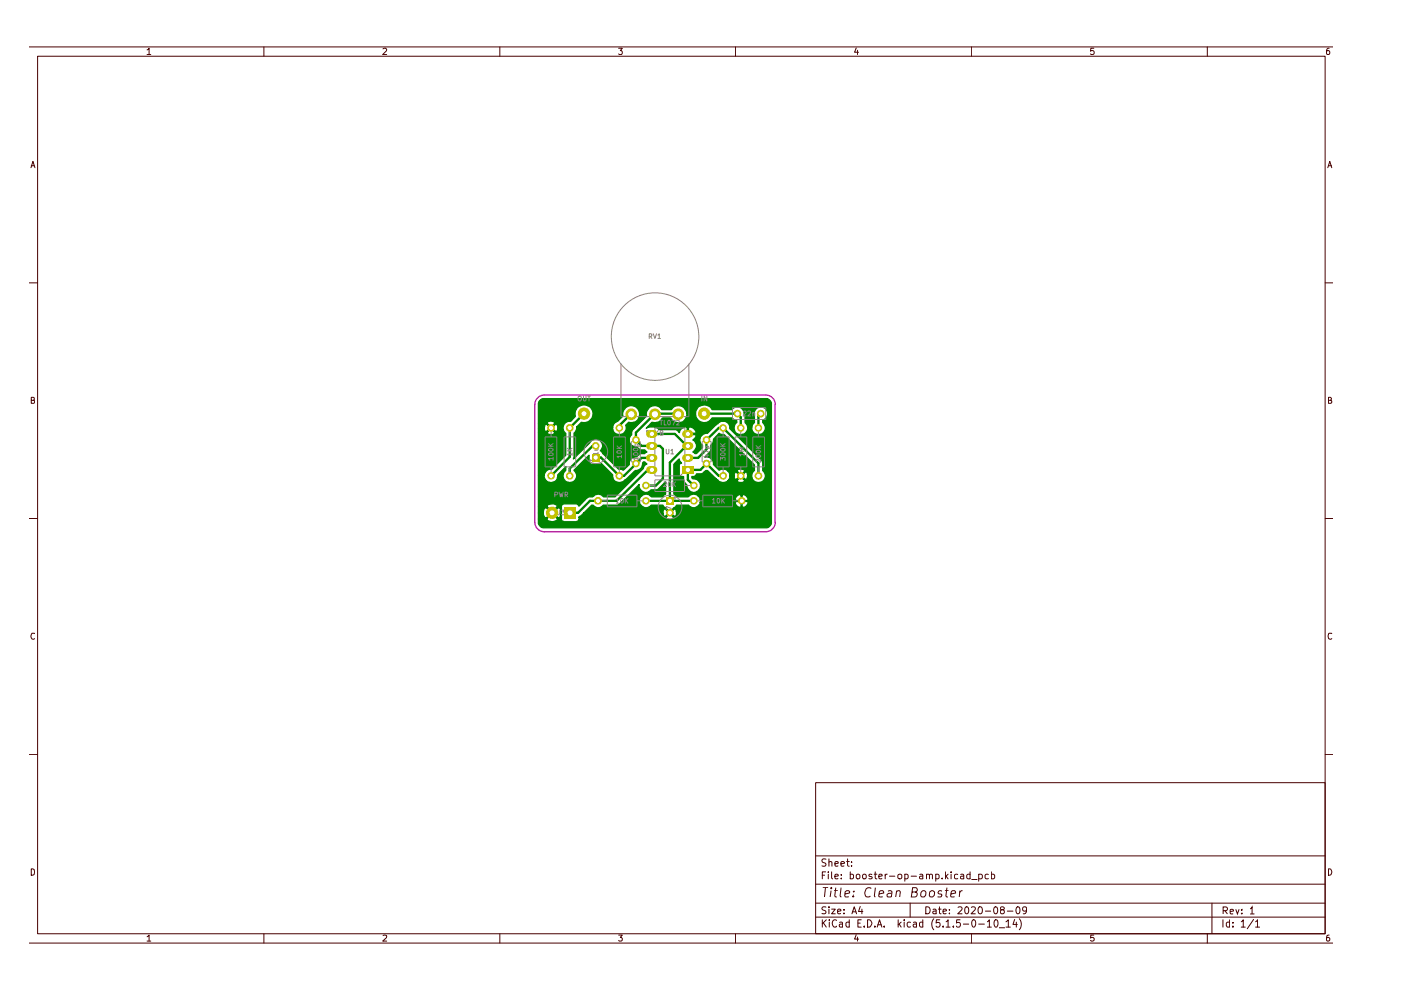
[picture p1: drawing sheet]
<svg xmlns="http://www.w3.org/2000/svg" width="297mm" height="210mm" viewBox="0 0 297 210" stroke-linecap="round" stroke-linejoin="round" font-family="sans-serif">
<g fill="none" stroke="#480000" stroke-width=".21">
<path d="M6.3 9.9h276.3M8 11.9h273v186.1h-273zM31.2 10.6l.4-.4v1.4M31.2 11.6h.8M56 9.9v2M81.2 10.4l.5-.2 .3 .4-.9 1h.9M106 9.9v2M131.2 10.2h.7l-.4 .5 .4 .2v.5l-.2 .2-.5-.2M155.9 9.9v2M181.5 10.2l-.3 .9h.8M181.8 10.7v.9M206 9.9v2"/>
<path d="M231.9 10.2h-.6l-.1 .7 .2-.2 .4 .1 .2 .2-.1 .4-.2 .2-.5-.2M256 9.9v2M281.8 10.2l-.4 .2-.2 .9 .2 .3 .5-.2v-.4l-.2-.3-.4 .1-.1 .2M6.6 35.6l.4-1.4 .4 1.4M6.6 35.1h.7M281.5 35.6l.4-1.4 .5 1.4M281.7 35.1h.6M6.3 60h1.7M281 60h1.6M6.6 84.9l.6-.1 .1-.4-.7-.2v1.3h.5l.2-.4-.2-.2M281.7 84.9l.5-.2 .1-.2-.2-.3h-.4v1.3h.5l.2-.4-.3-.2M6.3 109.9h1.7"/>
<path d="M281 109.9h1.6M7.3 134.3h-.5a.66 .66 0 0 0-.3 .8 .66 .66 0 0 0 .8 .4v-.1M282.4 134.3h-.6a.63 .63 0 0 0-.3 .8 .63 .63 0 0 0 .9 .3M6.3 159.9h1.7M281 159.9h1.6M172.9 165.9h108.1v32.1h-108.1zM6.3 200h276.3M6.6 184.2a.67 .67 0 0 1 .7 .7 .67 .67 0 0 1-.7 .7zM31.2 198.6l.4-.3v1.2M31.2 199.5h.8M56 198v2M81.2 198.3h.7l.1 .3-.9 .9h.9"/>
<path d="M106 198v2M131.2 198.3h.7l-.4 .5 .4 .2v.3l-.2 .2-.5-.1M155.9 198v2M172.9 194.5h108.1M172.9 191.5h108.1M172.9 187.5h108.1M172.9 181.5h108.1M174.3 195v1.6M174.3 185.6h.5M174.4 188.2h1.2M174.6 195.7l.6 .9M175 188.2l-.2 2"/>
<path d="M175 184.9h-.7v1.4M175.1 192.3h-.5l-.3 .1v.4l.7 .3 .1 .4-.3 .2h-.5M175.1 182.2l-.5-.1-.3 .1v.5l.7 .3 .1 .4-.3 .3-.5-.1M175.2 195l-.9 .9M175.6 184.9v.1M175.6 185.3v1M175.8 192.3v.1M175.8 182.8l.2-.1h.3l.1 1M175.8 182.1v1.6M175.8 192.8v.9M175.8 195v.2M175.8 195.5v1.1"/>
<path d="M176.2 188.8l-.2 1.4M176.3 188.2l-.2 .1 .1 .1 .2-.1-.2 .1M176.3 192.8h.8l-.8 .9h.8M176.3 184.9v1.2l.2 .2M176.8 188.8h.8M177 185.8l.7-.1v-.3l-.5-.1-.2 .3 .1 .7h.6M177 183.2l.7-.2v-.3h-.5l-.2 .2 .1 .7h.6M177.2 188.2l-.2 1.7 .1 .2 .3 .1M177.4 195.2a.73 .73 0 0 0-1 .5 .73 .73 0 0 0 .7 .9l.3-.2M177.6 193.3l.7-.2-.1-.3h-.4l-.2 .2 .1 .7h.5M178 195.6h.6v1M178.3 183.2l.8-.2-.2-.3h-.4l-.2 .2 .1 .7h.5"/>
<path d="M178.3 188.2l-.2 1.7 .3 .3M178.4 186.2v.1M178.4 185.4v.2M178.6 195.9h-.4l-.3 .2 .1 .4h.6M178.9 193.6l.2 .1h-.2v-.1v.1M178.9 192.8l.2 .1-.2 .1v-.2v.2M179.2 189.5l.9-.2v-.3l-.6-.2-.3 .3v1h.8M179.5 182.7h.6M179.7 182.1v1.3l.4 .3M180.1 195.6l-.5-.1-.2 .3 .1 .7h.6M180.1 195v1.6M180.3 185.4l.4-.1 .3 .3-.2 .7h-.5"/>
<path d="M180.3 184.9v1.4M180.6 183.5v.2M180.6 182.7v.2M180.6 193.7l.5-1.4 .5 1.4M180.8 193.3h.7M180.9 190l.1 .1-.1 .1v-.2v.2M181 189v.1M181.5 198.2l-.3 .9h.8M181.6 185.5l.2-.2 .4 .2 .1 .6-.1 .2h-.4l-.2-.1zM181.8 198.7v.8M181.9 195.7h.5M182.4 192.2l-.4 1.1h1"/>
<path d="M182.6 195h-.7v1.6h.7M182.7 192.8v.9M183 185.5l.2-.2 .4 .2 .1 .6-.2 .2h-.3l-.2-.1zM183.2 196.4v.2M183.9 195l.7 .2a.82 .82 0 0 1 .1 .9 .82 .82 0 0 1-.8 .5zM184.7 188.4l-.1-.1a1 1 0 0 0-1.1 .3 1 1 0 0 0-.1 1.1 .65 .65 0 0 0 .5 .5 .65 .65 0 0 0 .6-.2M184.9 185.4a.4 .4 0 0 0-.7 .2l.1 .2 .6 .3-.3 .2h-.4M185.3 185.3h.6M185.5 196.4v.2M185.6 184.9v1.2l.3 .2M185.6 188.2l-.2 1.7 .2 .3M186 196.6l.5-1.6 .5 1.6"/>
<path d="M186.1 196.1h.7M186.3 185.8l.7-.1v-.3l-.5-.1-.2 .3 .1 .7h.6M186.4 189.5l1-.2-.3-.5-.6 .2-.2 .9 .3 .3 .5-.1M187.5 196.4v.2M187.7 185.3v1M188.1 185.3l-.4 .3M188.3 189l.2-.2 .6 .2-.1 1.2M188.6 185.8h1.1M189.1 189.3l-.9 .2a.37 .37 0 0 0 .1 .7l.7-.1M190 189.1a.49 .49 0 0 1 .9 0l-.2 1.1M190.1 188.8l-.2 1.4M190.4 185.5l.3-.2 .4 .2 .1 .6-.1 .2h-.4l-.3-.1z"/>
<path d="M190.4 195v1.6M190.6 195.9l.5 .7M191.1 195.5l-.7 .6M191.7 195v.2M191.7 195.5v1.1M191.8 185.4l.5-.1 .2 .3-.1 .7h-.6M191.8 185.3v1.5M193 191.5v3M193 195.6l-.4-.1-.3 .3 .2 .7h.5M193.2 185.8h1.1M193.4 189.1h.9l.2-.3-.2-.5-.8-.1-.3 2h.8l.3-.2 .1-.7-.3-.2M193.7 195.6h.5l.1 1"/>
<path d="M194.3 195.9h-.5l-.2 .2 .1 .4h.6M195 185.4h.6l.1 .9M195.4 189.1a.5 .5 0 0 1 .5-.3 .5 .5 0 0 1 .4 .5v.5a.57 .57 0 0 1-.6 .4 .57 .57 0 0 1-.5-.4zM195.7 195.6l-.5-.1-.3 .3 .2 .7h.6M195.7 185.7l-.5 .1-.3 .2 .3 .3h.5M195.7 195v1.6M196.3 192.3a.76 .76 0 0 1 .9 .7 .76 .76 0 0 1-.9 .7zM196.4 185.5l.2-.2 .4 .1 .1 .9M196.4 185.3v1M197.1 185.6l.2-.3 .3 .1 .1 .9M197.2 189.1a.54 .54 0 0 1 .5-.3 .54 .54 0 0 1 .5 .5l-.1 .5-.3 .3-.4 .1-.4-.4zM197.8 192.8h.6l.1 .9"/>
<path d="M198 194.8a1.78 1.78 0 0 0 0 2.3M198.4 185.4l.4-.1 .3 .3-.1 .7h-.6M198.4 185.3v1.5M198.5 193.1l-.5 .1-.2 .2 .2 .3h.5M199 192.8h.5M199.2 192.3v1.2l.3 .2M199.2 195h-.7v.7l.2-.1 .5 .1a.6 .6 0 0 1-.2 .9h-.3l-.2-.2M199.7 189l-.5-.2-.3 .5 .2 .2 .5 .1v.5h-.8M199.7 186.2v.1M200 193.3l.7-.2-.1-.3h-.4l-.2 .2v.7h.6M200 196.4v.2M200.3 188.8h.8"/>
<path d="M200.4 184.9v1.4M200.6 195.4l.4-.4v1.6M200.6 196.6h.8M200.6 185.8l.4 .5M200.8 188.2l-.2 1.7v.2l.4 .1M201 185.3l-.6 .6M201.3 193.6v.1M201.3 192.8v.2M201.6 189.5l1-.2-.2-.5-.6 .2-.3 .9 .3 .3 .6-.1M201.6 184.9v.1M201.6 185.3v1M202.1 196.4l.1 .1h-.2l.1-.1v.2"/>
<path d="M203.1 185.4l-.5-.1-.2 .3 .1 .7h.6M203.1 192.4l.6-.1 .3 .4-.9 1h.9M203.5 188.8l-.1 1.4M203.6 195h-.8v.7l.2-.1 .6 .1a.6 .6 0 0 1-.3 .9h-.3l-.2-.2M203.7 185.4h.6v.9M204.1 188.8h-.2l-.5 .5M204.3 195.9h1.1M204.3 185.7l-.5 .1-.2 .2 .2 .3h.5M204.7 192.4l.2-.1a.79 .79 0 0 1 .5 .7 .79 .79 0 0 1-.5 .7l-.4-.5zM205.7 185.4l-.5-.1-.2 .3 .1 .7h.6M205.7 184.9v1.4M206 192.4l.5-.1 .3 .4-.9 1h.9"/>
<path d="M206 198v2M206 186.5h1.2M206.2 195.2l.3-.2a.91 .91 0 0 1-.1 1.6l-.4-.7zM207.5 192.4l.2-.1a.76 .76 0 0 1 .6 .7 .76 .76 0 0 1-.6 .7l-.3-.5zM207.5 185.4l.5-.1 .3 .3-.2 .7h-.6M207.5 195.9h1.2M207.5 185.3v1.5M208.9 193.2h1.1M209.3 195.4l.5-.4v1.6M209.3 196.6h.9M209.6 185.4l-.5-.1-.3 .3 .2 .7h.6M210.2 185.4l.4-.1 .3 .3-.2 .7h-.5"/>
<path d="M210.2 184.9v1.4M210.8 192.4l.2-.1a.79 .79 0 0 1 .5 .7 .79 .79 0 0 1-.5 .7l-.3-.5zM210.9 195.2l.3-.2a.91 .91 0 0 1-.1 1.6l-.4-.7zM211.9 196.7h1.1M212.4 192.9l-.3-.3 .1-.2 .2-.1h.4l.1 .5-.7 .2-.1 .2v.3l.3 .2h.4l.1-.2v-.3l-.2-.3M213.3 195.4l.5-.4v1.6M213.3 196.6h.9M213.6 193.2h1.2M215.1 194.9l-.3 1.1h.9M215.5 195.5v1.1M215.5 192.4l.3-.1a.79 .79 0 0 1 .5 .7 .79 .79 0 0 1-.5 .7l-.4-.5zM216.1 194.8a1.78 1.78 0 0 1 0 2.3"/>
<path d="M217.7 192.9l-.3 .3-.4-.1-.2-.2v-.4l.3-.2h.4l.2 .2a.98 .98 0 0 1-.5 1.2h-.2M231.9 198.3h-.6l-.1 .6 .2-.1h.4l.2 .5-.3 .2-.5-.1M256 198v2M257 191.5v6.5M259.3 195v1.6M259.3 193.1l.8-.1 .1-.2v-.4l-.9-.1v1.5M259.7 193.1l.5 .7M260.7 195.6l-.4-.1-.3 .3 .1 .7h.6M260.7 195v1.6M260.8 193.3l.7-.2-.1-.2-.4-.1-.2 .2 .1 .7h.5M261.4 196.4v.2M261.4 195.6v.1"/>
<path d="M262 192.8l.4 1 .3-1M263.2 195.4l.4-.4v1.6M263.2 196.6h.8M263.3 193.6v.2M263.3 192.9v.1M265 192.7l.5-.4v1.5M265 193.8h1M265.8 194.9l-1.4 2M266.2 195.4l.4-.4v1.6M266.2 196.6h.9M281.7 184.2a.67 .67 0 0 1 .7 .7 .67 .67 0 0 1-.7 .7zM281.8 198.3h-.4l-.2 1 .2 .2h.3l.2-.2v-.3l-.2-.2h-.3l-.2 .2"/>
</g>
<path d="M127.4 97l3.9 3.9h1l3.7-3.8h2.2M133.8 87.7l-2.5 2.5v.5M138.2 92h4.9l2.5 2.5M138.2 99.6h-.8l-6.7 6.6h-3.9M143.8 87.7h-4.9l-4.1 4v1.6l1.2 1.2h3.9l.6 .7v6.3l-1.4 1.4h-2.2M145.8 94.5h-.3l-3.5 3.6v8.1M145.8 97.1h2.2l1.8-1.8v-2l2.6-2.6h.9l7.5 7.5v2.7M149.3 87.7h7.1l.7 .8v2.2M161.3 87.7l-.5 .5v2.5M136.9 106.2h10.2M153.3 100.9h-.9l-2.6-2.6-1.3 1.3h-2.7v2.1l1.3 1.2" fill="none" stroke="#008400" stroke-width=".49"/>
<path d="M114.4 85l.7-.5h47.5l.5 .2 .4 .7v25.6l-.2 .4-.5 .4-47.7 .1-.4-.2-.5-.5v-1.2h1.7l.2 .3a1.99 1.99 0 0 0 2 0l.1-.3-1.1-1.1-1.2 1.1h-1.7v-1.2h.9a1.12 1.12 0 0 0 .7 1.1l1.1-1.2h.4l1.1 1.2 .3-.2a1.57 1.57 0 0 0-.3-2.1l-1.1 1.1h-.4l-1.1-1.1-.5 .4-.2 .8h-.9v-1.4h1.7l1.2 1.1 1.1-1.1-.1-.3-.7-.3-1.1 .2-.4 .4h-1.7v-6.6h1.2a1.45 1.45 0 0 0 1.4 1.5 1.45 1.45 0 0 0 1.5-1.6l1.7-1.8-.1 .9a1.44 1.44 0 0 0 0 2.1 1.44 1.44 0 0 0 2.1-.1 1.44 1.44 0 0 0-.3-2.1l3.2-3.2v1.4l.3 .5h2.2l.1-.1 2.4 2.4v.3a1.51 1.51 0 0 0 1.1 1.3 1.51 1.51 0 0 0 1.6-.6l2.1-1.9 .8-.2a1.37 1.37 0 0 0 .7-1.5l.5-.2 .5 .5-.6 .4-.2 .5-6 6h-2.5a1.45 1.45 0 0 0-2.2 0h-.8l-.4 .3-1.7 1.7-.5-.5h-2.8l-.3 .2-.2 .2 .1 3.1 .6 .3h2.4l.6-.3 .1-.6h18.4a.97 .97 0 0 0 1.6 0l-.8-.8-.8 .8h-18.4v-.1l1-.8h16.7l.2 .6 .3 .1 .8-.8h.4l.8 .8 .2-.1a1.13 1.13 0 0 0-.2-1.5l-.8 .8h-.4l-.8-.8-.2 .1-.3 .8h-16.7l1.6-1.7h.3a1.33 1.33 0 0 0 2.2 0h3l.3-.1 4.3-4.2a1.44 1.44 0 0 0 .8 1.5 1.44 1.44 0 0 0 1.7-.4h1.3l.3-.2 1.5-1.5v2.6l-.6 .5h-2.4a1.44 1.44 0 0 0-2-.2 1.44 1.44 0 0 0-.1 2.1 1.44 1.44 0 0 0 2.1-.1h2.4l.3 .4 .4 .2 .8 .8 1.4-1.4h2.6a1.37 1.37 0 0 0 1.4 .5 1.37 1.37 0 0 0 1-1.1h7.5l.2 .7a.74 .74 0 0 0 1 .3v-1.2h.2v1.2l.3 .1 .7-.4 .3-.5-.1-.4h-2.5l-.1 .2h-7.5v-.7h7.5l.1 .3h1.1v-1.2h.2v1.2h1.2a1.07 1.07 0 0 0-1.4-1.2 1.07 1.07 0 0 0-1.2 .9h-7.5a1.48 1.48 0 0 0-2.5-.5h-2.5l-.5-.5v-6.4l1.1-1.1 .5 .9-.5 .4v2.1l.3 .3h.6v.9l.3 .4a1.06 1.06 0 0 1 .5 1.1 1.43 1.43 0 0 0 1.7 .9 1.43 1.43 0 0 0 1.1-1.6 1.43 1.43 0 0 0-1.6-1.2l-.2-.2v-.3h.7l.3-.5h1l.9-.7h.4l2 1.9a1.62 1.62 0 0 0 2.4 .2h1.9l.1 .2a1.11 1.11 0 0 0 1.5-.2l-.8-.9-.8 .9h-1.9l.3-.6v-.3h.9a.54 .54 0 0 0 .5 .7l.8-.8h.4l.7 .8 .3-.1a1.4 1.4 0 0 0 0-1.5l-.3-.1-.7 .9h-.4l-.8-.9a.82 .82 0 0 0-.5 1h-.9v-.5l-.3-.6h1.9l.8 .8 .8-.8-.1-.3-.8-.2a.63 .63 0 0 0-.7 .5h-1.9l-.7-.4h-.8l-.4 .2-1.2-1.2v-.4a1.53 1.53 0 0 0-1.9-1.2l1.3-1.4v-1.1l.4-.4 .2-.9 1.2-1.2 1 .2 6.4 6.5v1.2a1.44 1.44 0 0 0-.2 2.1 1.44 1.44 0 0 0 2.1 0 1.44 1.44 0 0 0-.1-2.1v-1.7l-.1-.4-6.9-6.8a1.43 1.43 0 0 0-1-1.6 1.51 1.51 0 0 0-1.5 .5l-2.2 2.1a1.43 1.43 0 0 0-1.5 .8 1.43 1.43 0 0 0 .4 1.7v.5l-1.2 1.3h-.4l-.4-.4a1.4 1.4 0 0 0 .8-1.3 1.4 1.4 0 0 0-.8-1.2l.4-.4 .3-.5-.1-.3h-1.8v-1.6h.3v1.4h1.5l.1-.3-.5-.7a2.15 2.15 0 0 0-2.1-.3l-.7 .5-.2 .6-.8-.6h-3.6l-.3-.3-.8-.3h-.9l-.7 .3 1.2-1.3 .4 .1a1.62 1.62 0 0 0 1.9-1l1.7 .1a1.8 1.8 0 0 0 2.2 .9 1.8 1.8 0 0 0 1.2-2h1.9v.3a1.88 1.88 0 0 0 1.5 1.7 1.88 1.88 0 0 0 2-1h4.2l1 .6v.4a1.44 1.44 0 0 0 .3 2.5 1.44 1.44 0 0 0 2-1.5h.9v.3a1.44 1.44 0 0 0 2.1 1.1 1.44 1.44 0 0 0 .2-2.4v-.5l.3-.1a1.44 1.44 0 0 0 .6-1.9 1.44 1.44 0 0 0-1.8-.7 1.44 1.44 0 0 0-.9 1.7v1.5l-.4 .4-.1 .6h-.9l-.5-1v-1.3l-.2-.3a1.47 1.47 0 0 0-.8-1.6 1.47 1.47 0 0 0-1.8 .5h-4.2l-.2-.4a1.9 1.9 0 0 0-2-.6 1.9 1.9 0 0 0-1.3 1.7h-1.9v-.3a1.79 1.79 0 0 0-1.5-1.3 1.79 1.79 0 0 0-1.8 .9h-2l-.1-.2a1.75 1.75 0 0 0-2.2-.5 1.75 1.75 0 0 0-.9 2l-3 3-.2 1-.2 .2a1.49 1.49 0 0 0-.1 1.6 1.49 1.49 0 0 0 1.4 .8l.7 .5 1 .1 .5 .4-.5 .4h-.8l-.4 .2a1.41 1.41 0 0 1-1.4 .6l-.7 .9v.6l-1.2 1.2-.5-.2h-.5l-3.9-3.9 .3-.4a1.42 1.42 0 0 0-.7-2 1.42 1.42 0 0 0-1.9 .7l-3.4 3.4 .1-.2v-5.2l.5-.7 .1-.6h7.6a1.43 1.43 0 0 0 1.6 1.5 1.43 1.43 0 0 0 1.1-1.9l.7-.7 .3 .1a1.8 1.8 0 0 0 2-1.8 1.8 1.8 0 0 0-1.9-1.8 1.8 1.8 0 0 0-1.6 2.2l-1.1 1.1-.8 .5-.3 .8h-7.6l1-1.1a1.91 1.91 0 0 0 2.4-1.6 1.91 1.91 0 0 0-2.1-2.1 1.91 1.91 0 0 0-1.6 2.5l-1 1h-.6a1.44 1.44 0 0 0-1 1.1 1.44 1.44 0 0 0 .5 1.5v4.6l-2.9 3a1.45 1.45 0 0 0-1.6 1.3h-1.2v-9.1h1.8l.1 .2a1.34 1.34 0 0 0 1.4 0l.1-.2-.8-.8-.8 .8h-1.8v-.9h1.2l.1 .6 .4 .1 .7-.8h.4l.8 .8 .4-.3a.97 .97 0 0 0-.4-1.3l-.8 .8h-.4l-.7-.8-.3 .1-.2 .8h-1.2v-1.1h1.8l.8 .8 .8-.8-.1-.2-.7-.2-.7 .2-.1 .2h-1.8v-4.2z" fill="#008400"/>
<path d="M114.4 85l.7-.5h47.5l.5 .2 .4 .7v25.6l-.2 .4-.5 .4-47.7 .1-.4-.2-.5-.5v-1.2h1.7l.2 .3a1.99 1.99 0 0 0 2 0l.1-.3-1.1-1.1-1.2 1.1h-1.7v-1.2h.9a1.12 1.12 0 0 0 .7 1.1l1.1-1.2h.4l1.1 1.2 .3-.2a1.57 1.57 0 0 0-.3-2.1l-1.1 1.1h-.4l-1.1-1.1-.5 .4-.2 .8h-.9v-1.4h1.7l1.2 1.1 1.1-1.1-.1-.3-.7-.3-1.1 .2-.4 .4h-1.7v-6.6h1.2a1.45 1.45 0 0 0 1.4 1.5 1.45 1.45 0 0 0 1.5-1.6l1.7-1.8-.1 .9a1.44 1.44 0 0 0 0 2.1 1.44 1.44 0 0 0 2.1-.1 1.44 1.44 0 0 0-.3-2.1l3.2-3.2v1.4l.3 .5h2.2l.1-.1 2.4 2.4v.3a1.51 1.51 0 0 0 1.1 1.3 1.51 1.51 0 0 0 1.6-.6l2.1-1.9 .8-.2a1.37 1.37 0 0 0 .7-1.5l.5-.2 .5 .5-.6 .4-.2 .5-6 6h-2.5a1.45 1.45 0 0 0-2.2 0h-.8l-.4 .3-1.7 1.7-.5-.5h-2.8l-.3 .2-.2 .2 .1 3.1 .6 .3h2.4l.6-.3 .1-.6h18.4a.97 .97 0 0 0 1.6 0l-.8-.8-.8 .8h-18.4v-.1l1-.8h16.7l.2 .6 .3 .1 .8-.8h.4l.8 .8 .2-.1a1.13 1.13 0 0 0-.2-1.5l-.8 .8h-.4l-.8-.8-.2 .1-.3 .8h-16.7l1.6-1.7h.3a1.33 1.33 0 0 0 2.2 0h3l.3-.1 4.3-4.2a1.44 1.44 0 0 0 .8 1.5 1.44 1.44 0 0 0 1.7-.4h1.3l.3-.2 1.5-1.5v2.6l-.6 .5h-2.4a1.44 1.44 0 0 0-2-.2 1.44 1.44 0 0 0-.1 2.1 1.44 1.44 0 0 0 2.1-.1h2.4l.3 .4 .4 .2 .8 .8 1.4-1.4h2.6a1.37 1.37 0 0 0 1.4 .5 1.37 1.37 0 0 0 1-1.1h7.5l.2 .7a.74 .74 0 0 0 1 .3v-1.2h.2v1.2l.3 .1 .7-.4 .3-.5-.1-.4h-2.5l-.1 .2h-7.5v-.7h7.5l.1 .3h1.1v-1.2h.2v1.2h1.2a1.07 1.07 0 0 0-1.4-1.2 1.07 1.07 0 0 0-1.2 .9h-7.5a1.48 1.48 0 0 0-2.5-.5h-2.5l-.5-.5v-6.4l1.1-1.1 .5 .9-.5 .4v2.1l.3 .3h.6v.9l.3 .4a1.06 1.06 0 0 1 .5 1.1 1.43 1.43 0 0 0 1.7 .9 1.43 1.43 0 0 0 1.1-1.6 1.43 1.43 0 0 0-1.6-1.2l-.2-.2v-.3h.7l.3-.5h1l.9-.7h.4l2 1.9a1.62 1.62 0 0 0 2.4 .2h1.9l.1 .2a1.11 1.11 0 0 0 1.5-.2l-.8-.9-.8 .9h-1.9l.3-.6v-.3h.9a.54 .54 0 0 0 .5 .7l.8-.8h.4l.7 .8 .3-.1a1.4 1.4 0 0 0 0-1.5l-.3-.1-.7 .9h-.4l-.8-.9a.82 .82 0 0 0-.5 1h-.9v-.5l-.3-.6h1.9l.8 .8 .8-.8-.1-.3-.8-.2a.63 .63 0 0 0-.7 .5h-1.9l-.7-.4h-.8l-.4 .2-1.2-1.2v-.4a1.53 1.53 0 0 0-1.9-1.2l1.3-1.4v-1.1l.4-.4 .2-.9 1.2-1.2 1 .2 6.4 6.5v1.2a1.44 1.44 0 0 0-.2 2.1 1.44 1.44 0 0 0 2.1 0 1.44 1.44 0 0 0-.1-2.1v-1.7l-.1-.4-6.9-6.8a1.43 1.43 0 0 0-1-1.6 1.51 1.51 0 0 0-1.5 .5l-2.2 2.1a1.43 1.43 0 0 0-1.5 .8 1.43 1.43 0 0 0 .4 1.7v.5l-1.2 1.3h-.4l-.4-.4a1.4 1.4 0 0 0 .8-1.3 1.4 1.4 0 0 0-.8-1.2l.4-.4 .3-.5-.1-.3h-1.8v-1.6h.3v1.4h1.5l.1-.3-.5-.7a2.15 2.15 0 0 0-2.1-.3l-.7 .5-.2 .6-.8-.6h-3.6l-.3-.3-.8-.3h-.9l-.7 .3 1.2-1.3 .4 .1a1.62 1.62 0 0 0 1.9-1l1.7 .1a1.8 1.8 0 0 0 2.2 .9 1.8 1.8 0 0 0 1.2-2h1.9v.3a1.88 1.88 0 0 0 1.5 1.7 1.88 1.88 0 0 0 2-1h4.2l1 .6v.4a1.44 1.44 0 0 0 .3 2.5 1.44 1.44 0 0 0 2-1.5h.9v.3a1.44 1.44 0 0 0 2.1 1.1 1.44 1.44 0 0 0 .2-2.4v-.5l.3-.1a1.44 1.44 0 0 0 .6-1.9 1.44 1.44 0 0 0-1.8-.7 1.44 1.44 0 0 0-.9 1.7v1.5l-.4 .4-.1 .6h-.9l-.5-1v-1.3l-.2-.3a1.47 1.47 0 0 0-.8-1.6 1.47 1.47 0 0 0-1.8 .5h-4.2l-.2-.4a1.9 1.9 0 0 0-2-.6 1.9 1.9 0 0 0-1.3 1.7h-1.9v-.3a1.79 1.79 0 0 0-1.5-1.3 1.79 1.79 0 0 0-1.8 .9h-2l-.1-.2a1.75 1.75 0 0 0-2.2-.5 1.75 1.75 0 0 0-.9 2l-3 3-.2 1-.2 .2a1.49 1.49 0 0 0-.1 1.6 1.49 1.49 0 0 0 1.4 .8l.7 .5 1 .1 .5 .4-.5 .4h-.8l-.4 .2a1.41 1.41 0 0 1-1.4 .6l-.7 .9v.6l-1.2 1.2-.5-.2h-.5l-3.9-3.9 .3-.4a1.42 1.42 0 0 0-.7-2 1.42 1.42 0 0 0-1.9 .7l-3.4 3.4 .1-.2v-5.2l.5-.7 .1-.6h7.6a1.43 1.43 0 0 0 1.6 1.5 1.43 1.43 0 0 0 1.1-1.9l.7-.7 .3 .1a1.8 1.8 0 0 0 2-1.8 1.8 1.8 0 0 0-1.9-1.8 1.8 1.8 0 0 0-1.6 2.2l-1.1 1.1-.8 .5-.3 .8h-7.6l1-1.1a1.91 1.91 0 0 0 2.4-1.6 1.91 1.91 0 0 0-2.1-2.1 1.91 1.91 0 0 0-1.6 2.5l-1 1h-.6a1.44 1.44 0 0 0-1 1.1 1.44 1.44 0 0 0 .5 1.5v4.6l-2.9 3a1.45 1.45 0 0 0-1.6 1.3h-1.2v-9.1h1.8l.1 .2a1.34 1.34 0 0 0 1.4 0l.1-.2-.8-.8-.8 .8h-1.8v-.9h1.2l.1 .6 .4 .1 .7-.8h.4l.8 .8 .4-.3a.97 .97 0 0 0-.4-1.3l-.8 .8h-.4l-.7-.8-.3 .1-.2 .8h-1.2v-1.1h1.8l.8 .8 .8-.8-.1-.2-.7-.2-.7 .2-.1 .2h-1.8v-4.2z" fill="none" stroke="#008400" stroke-width=".28"/>
<path d="M123.8 87.7l-3 3v6.2l-4 4M126.3 97h1.1M126.3 94.5h-.6l-4.9 4.8v.5" fill="none" stroke="#008400" stroke-width=".49"/>
<circle cx="120.8" cy="90.7" r=".25" fill="#008400"/>
<path d="M120.8 99.8v1.1M126.8 106.2h-1.7l-2.5 2.5h-1.7" fill="none" stroke="#008400" stroke-width=".49"/>
<path d="M113.4 85.7v25a2 2 0 0 0 2 2M115.4 83.7h46.9M115.4 83.8a2 2 0 0 0-2 2M162.4 83.8a2 2 0 0 1 2 2M164.3 85.7v25M115.4 112.7h46.9M164.4 110.7a2 2 0 0 1-2 2" fill="none" stroke="#c213b3" stroke-width=".28"/>
<g fill="none" stroke="#848484" stroke-width=".21">
<path d="M131.7 77.1v11.2h14.4v-11.2M137.7 71.3h.4v-.5h-.4v1M137.9 71.3l.3 .5M138.5 70.8l.4 1 .3-1M139.5 71l.3-.2v1M139.5 71.8h.6M115.6 92.6h2.4v6.4h-2.4zM116.3 94.6h1M116.3 94.1l.5 .5M116.3 96.1h.9l.1 .3a.6 .6 0 0 1-1-.2zM116.3 95.2l.6-.2 .4 .2v.3a.56 .56 0 0 1-.6 .2 .56 .56 0 0 1-.4-.4zM116.8 90.7v1.9"/>
<path d="M116.8 99v1.9M117.3 97.2h-1l.3 .4M117.3 96.9v.7M117.3 94.1l-.6 .4M119.6 92.6h2.5v6.4h-2.5zM120.3 95.6h1M120.3 95l.6 .6M120.8 90.7v1.9M120.8 99v1.9M121.3 96.3h-1l.3 .3M121.3 96v.6M121.3 95l-.6 .5"/>
<path d="M122.6 84.1l.4-.1a.72 .72 0 0 1 0 1l-.4-.1zM123.5 87.1v1l-.4 .1M123.7 84v.8l.2 .2 .3-.2v-.8M123.9 87.3l.1-.2 .5 .2v.3l-.6 .6h.6M124.6 84h.6M124.9 84v1M125 97.6h.5M125.2 97.4v.5M126.1 95h.7M126.6 95l.2 .2-.2 .3h-.5M126.8 96.2h-1l.3 .2M126.8 95.9v.5"/>
<path d="M130.1 92.6h2.5v6.4h-2.5zM130.8 95.7a.63 .63 0 0 1 1 .2l-.2 .2h-.6zM130.8 95.1h1M130.8 94.5l.6 .6M131.3 90.7v1.9M131.3 99v1.9M131.8 96.8h-1l.3 .3M131.8 96.5v.6M131.8 94.5l-.6 .5M133.8 93.6h1.9v4.3h-1.9zM134.3 96.1l.6-.1 .4 .1v.3l-.2 .1h-.6l-.2-.2zM134.3 95.1l.8-.1 .2 .2a.46 .46 0 0 1-.5 .4 .46 .46 0 0 1-.5-.5z"/>
<path d="M134.6 94.6h1M134.7 94.6l-.1-.3 .2-.2 .5 .1v.4M135.3 97.2h-1l.2 .3M135.3 96.9v.6M137.6 91.3h-.5v.5l.3-.1 .3 .2-.1 .3h-.5M138.1 91.3l.5 .1v.7a.29 .29 0 0 1-.4 .2 .29 .29 0 0 1-.2-.4zM138.9 90.7h6.3v9.2l-1 1h-5.3zM139 91.3v1M139.1 91.7l.5 .6M139.6 91.3l-.6 .6M139.9 89.1h.6M140 91.8l.5-.1v-.4h-.5v1l.5-.1 .1-.3-.3-.1"/>
<path d="M140.2 89.1v1M140.8 89.1v1h.5M141.3 95.3v.7l.2 .2 .3-.2v-.7M141.7 89.2l.2-.1 .2 .2v.6l-.3 .2a.58 .58 0 0 1-.1-.9zM142.2 95.5l.3-.2v.9M142.2 96.2h.6M142.5 89.1h.7l-.5 1M143.4 89.2h.6v.3l-.6 .6h.6M148.8 84v1M148.9 93.6h1.9v4.3h-1.9zM149 87.1v.8l-.4 .3M149.4 87.5l.3-.4v1.1"/>
<path d="M149.4 88.2h.6M149.6 95h1M149.6 96.5h.7M149.6 95v-.2l.1-.2h.5v.4M149.9 84v1l-.6-1v1M149.9 96.4v.6l-.7-.2M150.3 95.9l-1-.4v.6M152 92.6h2.6v6.4h-2.6zM152.8 97.6v-.7l.4 .4 .1-.4h.3l.1 .2v.5M152.8 94.6h.9M152.8 94.1l.5 .5M152.8 95.2l.4-.2 .5 .2a.46 .46 0 0 1-.4 .5 .46 .46 0 0 1-.5-.5z"/>
<path d="M152.9 96.1a.45 .45 0 0 1 .6-.1 .45 .45 0 0 1 .2 .5h-.8l-.1-.1zM153.3 90.7v1.9M153.3 99v1.9M153.7 94.1l-.5 .4M155.3 86.4h7v2.6h-7zM155.9 92.6h2.4v6.4h-2.4zM157.1 90.7v1.9M157.1 99v1.9M157.6 87.3l.4-.2 .2 .4-.6 .7h.6M157.8 96.4h-1l.3 .3M157.8 95h-1l.7 .3-.7 .4h1M157.8 96.1v.6"/>
<path d="M158.5 87.3l.2-.2 .4 .2v.3l-.6 .6h.6M159.6 87.6l.1-.1 .3 .1v.6M159.6 92.6h2.5v6.4h-2.5zM159.6 87.5v.7M160.3 95.6a.63 .63 0 0 1 1 .2l-.2 .2h-.7zM160.3 95h1M160.3 94.5l.6 .5M160.4 96.4h.7l.2 .3a.54 .54 0 0 1-.5 .3 .54 .54 0 0 1-.5-.3zM160.8 90.7v1.9M160.8 99v1.9M161.3 97.4v.6l-.7-.6-.3 .1 .1 .4M161.3 94.5l-.6 .4"/>
<path d="M117.6 104.9h.4l.3-.2-.1-.3h-.6v.9M118.5 104.4l.3 .9 .2-.7 .2 .7 .2-.9M118.7 108.2v.7l-.2 .2h-.2M119 108.2h.7l-.4 .3 .4 .2v.3l-.2 .1h-.5M119.8 104.9l.5-.1v-.4h-.5v.9M120 104.9l.4 .4M126.8 106.2h2M128.8 105h6.2v2.5h-6.2zM130.7 106l.3-.3v1M130.7 106.7h.5M131.7 105.8l.3-.1 .2 .1v.7l-.3 .2-.2-.2zM132.6 105.7v1"/>
<path d="M132.7 106.1l.4 .6M133.1 105.7l-.5 .6M135 106.2h1.9M136.9 102.9h2M138.9 101.7h6.2v2.5h-6.2zM140.8 102.2h.3l.2 .2-.6 .8h.6M141.6 108.4h.7M141.6 106.5h.7M141.8 102.2h.2l.2 .2v.6l-.1 .2h-.3l-.1-.4zM142 108.3v.6l-.7-.2M142.2 106.5l.1 .2-.1 .3h-.6M142.3 107.8l-1-.4v.6"/>
<path d="M142.7 102.2v1M142.8 102.6l.4 .6M142.8 105.6h.6M143.1 105.3v.5M143.2 102.2l-.5 .5M145.1 102.9h2M147.1 106.2h1.9M149 105h6.3v2.5h-6.3zM151.1 106l.2-.3v1M151.1 106.7h.5M152 105.8l.2-.1a.5 .5 0 0 1 .4 .5 .5 .5 0 0 1-.3 .5l-.3-.2zM153 105.7v1"/>
<path d="M153.2 106.1l.4 .6M153.6 105.7l-.6 .6M155.3 106.2h2"/>
<circle cx="138.9" cy="71.4" r="9.3"/>
<circle cx="126.3" cy="95.8" r="2.5"/>
<circle cx="142.1" cy="107.5" r="2.5"/>
</g>
<g fill="#c2c200">
<path d="M145.6 91.4l.6-.2v.8v-.8a.8 .8 0 0 1 .8 1 .8 .8 0 0 1-1.2 .5 .8 .8 0 0 1-.2-1.3z"/>
<path d="M144.8 91.4l.6-.2v1.6a.8 .8 0 0 1-.7-.5 .8 .8 0 0 1 .1-.9z"/>
<path d="M145.4 91.2h.8v1.6h-.8z"/>
<path d="M145.6 94l.6-.3v.8v-.8a.8 .8 0 0 1 .8 1.1 .8 .8 0 0 1-1.2 .4 .8 .8 0 0 1-.2-1.2z"/>
<path d="M144.8 94l.6-.3v1.6a.8 .8 0 0 1-.7-.4 .8 .8 0 0 1 .1-.9z"/>
<path d="M145.4 93.7h.8v1.6h-.8z"/>
<path d="M145.6 96.5l.6-.2v.8v-.8a.8 .8 0 0 1 .8 1 .8 .8 0 0 1-1.2 .5 .8 .8 0 0 1-.2-1.3z"/>
<path d="M144.8 96.5l.6-.2v1.6a.8 .8 0 0 1-.7-.5 .8 .8 0 0 1 .1-.9z"/>
<path d="M145.4 96.2h.8v1.7h-.8z"/>
<path d="M119.7 107.5h2.4v2.5h-2.4z"/>
<path d="M116.8 100.1a.8 .8 0 0 1 .8 .8 .8 .8 0 0 1-.8 .8z"/>
<path d="M116.3 100.3l.5-.2v1.6a.8 .8 0 0 1-.7-.5 .8 .8 0 0 1 .2-.9z"/>
<path d="M120.8 100.1a.8 .8 0 0 1 .8 .8 .8 .8 0 0 1-.8 .8z"/>
<path d="M120.2 100.3l.6-.2v1.6a.8 .8 0 0 1-.7-.5 .8 .8 0 0 1 .1-.9z"/>
<path d="M138 96.5l.6-.2v.8v-.8a.8 .8 0 0 1 .7 1 .8 .8 0 0 1-1.1 .5 .8 .8 0 0 1-.2-1.3z"/>
<path d="M137.2 96.5l.6-.2v1.6a.8 .8 0 0 1-.7-.5 .8 .8 0 0 1 .1-.9z"/>
<path d="M137.8 96.2h.8v1.7h-.8z"/>
<path d="M138 94l.6-.3v.8v-.8a.8 .8 0 0 1 .7 1.1 .8 .8 0 0 1-1.1 .4 .8 .8 0 0 1-.2-1.2z"/>
<path d="M137.2 94l.6-.3v1.6a.8 .8 0 0 1-.7-.4 .8 .8 0 0 1 .1-.9z"/>
<path d="M137.8 93.7h.8v1.6h-.8z"/>
<path d="M138 91.4l.6-.2v.8v-.8a.8 .8 0 0 1 .7 1 .8 .8 0 0 1-1.1 .5 .8 .8 0 0 1-.2-1.3z"/>
<path d="M137.2 91.4l.6-.2v1.6a.8 .8 0 0 1-.7-.5 .8 .8 0 0 1 .1-.9z"/>
<path d="M137.8 91.2h.8v1.6h-.8z"/>
<path d="M144.6 98.8h2.4v1.6h-2.4z"/>
<path d="M138 99.1l.6-.3v.8v-.8a.8 .8 0 0 1 .7 1 .8 .8 0 0 1-1.1 .5 .8 .8 0 0 1-.2-1.2z"/>
<path d="M137.2 99.1l.6-.3v1.6a.8 .8 0 0 1-.7-.5 .8 .8 0 0 1 .1-.8z"/>
<path d="M137.8 98.8h.8v1.6h-.8z"/>
<path d="M130.7 90.2l.6-.3v1.6a.8 .8 0 0 1-.7-.5 .8 .8 0 0 1 .1-.8z"/>
<path d="M131.3 89.9a.8 .8 0 0 1 .8 .8 .8 .8 0 0 1-.8 .8z"/>
<path d="M156.7 105.6a.8 .8 0 0 1 .9-.2 .8 .8 0 0 1 .5 .8h-1.6z"/>
<path d="M156.5 106.2h1.6a.8 .8 0 0 1-.8 .8 .8 .8 0 0 1-.8-.8z"/>
<path d="M125.5 96.2h1.6v1.6h-1.6z"/>
<path d="M152.8 90.2l.5-.3v1.6a.8 .8 0 0 1-.7-.5 .8 .8 0 0 1 .2-.8z"/>
<path d="M153.3 89.9a.8 .8 0 0 1 .8 .8 .8 .8 0 0 1-.8 .8z"/>
<path d="M160.2 90.2l.6-.3v1.6a.8 .8 0 0 1-.7-.5 .8 .8 0 0 1 .1-.8z"/>
<path d="M160.8 89.9a.8 .8 0 0 1 .8 .8 .8 .8 0 0 1-.8 .8z"/>
<path d="M156.5 90.2l.6-.3v1.6a.8 .8 0 0 1-.8-.5 .8 .8 0 0 1 .2-.8z"/>
<path d="M157.1 89.9a.8 .8 0 0 1 .8 .8 .8 .8 0 0 1-.8 .8z"/>
<path d="M146.5 102.4a.8 .8 0 0 1 .9-.2 .8 .8 0 0 1 .5 .7h-1.6z"/>
<path d="M146.3 102.9h1.6a.8 .8 0 0 1-.8 .8 .8 .8 0 0 1-.8-.8z"/>
<path d="M136.4 105.6a.8 .8 0 0 1 .9-.2 .8 .8 0 0 1 .4 .8h-1.6z"/>
<path d="M136.1 106.2h1.6a.8 .8 0 0 1-.8 .8 .8 .8 0 0 1-.8-.8z"/>
<path d="M141.2 105.4h1.6v1.6h-1.6z"/>
<circle cx="149.3" cy="87.7" r="1.31"/>
<circle cx="143.8" cy="87.8" r="1.23"/>
<circle cx="149.8" cy="93.3" r=".81"/>
<circle cx="149.8" cy="98.3" r=".81"/>
<circle cx="117.1" cy="108.7" r="1.31"/>
<circle cx="126.8" cy="106.2" r=".81"/>
<circle cx="138.9" cy="87.8" r="1.23"/>
<circle cx="133.8" cy="87.8" r="1.23"/>
<circle cx="131.3" cy="100.9" r=".81"/>
<circle cx="134.8" cy="93.3" r=".81"/>
<circle cx="134.8" cy="98.3" r=".81"/>
<circle cx="153.3" cy="100.9" r=".81"/>
<circle cx="160.8" cy="100.9" r=".81"/>
<circle cx="157.1" cy="100.9" r=".81"/>
<circle cx="123.8" cy="87.7" r="1.31"/>
<circle cx="116.8" cy="90.7" r=".81"/>
<circle cx="120.8" cy="90.7" r=".81"/>
<circle cx="126.3" cy="94.5" r=".81"/>
<circle cx="156.4" cy="87.7" r=".81"/>
<circle cx="161.3" cy="87.7" r=".81"/>
<circle cx="136.9" cy="102.9" r=".81"/>
<circle cx="147.1" cy="106.2" r=".81"/>
<circle cx="142" cy="108.7" r=".81"/>
</g>
<g fill="#fff">
<circle cx="149.3" cy="87.7" r=".53"/>
<circle cx="145.8" cy="92" r=".46"/>
<circle cx="145.8" cy="94.5" r=".46"/>
<circle cx="145.8" cy="97.1" r=".46"/>
<circle cx="143.8" cy="87.8" r=".67"/>
<circle cx="149.8" cy="93.3" r=".46"/>
<circle cx="149.8" cy="98.3" r=".46"/>
<circle cx="117.1" cy="108.7" r=".53"/>
<circle cx="120.9" cy="108.7" r=".53"/>
<circle cx="116.8" cy="100.9" r=".46"/>
<circle cx="120.8" cy="100.9" r=".46"/>
<circle cx="126.8" cy="106.2" r=".46"/>
<circle cx="138.2" cy="97.1" r=".46"/>
<circle cx="138.2" cy="94.5" r=".46"/>
<circle cx="138.2" cy="92" r=".46"/>
<circle cx="145.8" cy="99.6" r=".46"/>
<circle cx="138.2" cy="99.6" r=".46"/>
<circle cx="138.9" cy="87.8" r=".67"/>
<circle cx="133.8" cy="87.8" r=".67"/>
<circle cx="131.3" cy="90.7" r=".46"/>
<circle cx="131.3" cy="100.9" r=".46"/>
<circle cx="134.8" cy="93.3" r=".46"/>
<circle cx="134.8" cy="98.3" r=".46"/>
<circle cx="153.3" cy="100.9" r=".46"/>
<circle cx="160.8" cy="100.9" r=".46"/>
<circle cx="157.1" cy="100.9" r=".46"/>
<circle cx="157.3" cy="106.2" r=".46"/>
<circle cx="123.8" cy="87.7" r=".53"/>
<circle cx="116.8" cy="90.7" r=".46"/>
<circle cx="120.8" cy="90.7" r=".46"/>
<circle cx="126.3" cy="94.5" r=".46"/>
<circle cx="126.3" cy="97" r=".46"/>
<circle cx="153.3" cy="90.7" r=".46"/>
<circle cx="160.8" cy="90.7" r=".46"/>
<circle cx="157.1" cy="90.7" r=".46"/>
<circle cx="156.4" cy="87.7" r=".46"/>
<circle cx="161.3" cy="87.7" r=".46"/>
<circle cx="147.1" cy="102.9" r=".46"/>
<circle cx="136.9" cy="102.9" r=".46"/>
<circle cx="147.1" cy="106.2" r=".46"/>
<circle cx="136.9" cy="106.2" r=".46"/>
<circle cx="142" cy="108.7" r=".46"/>
<circle cx="142" cy="106.2" r=".46"/>
</g>
</svg>
